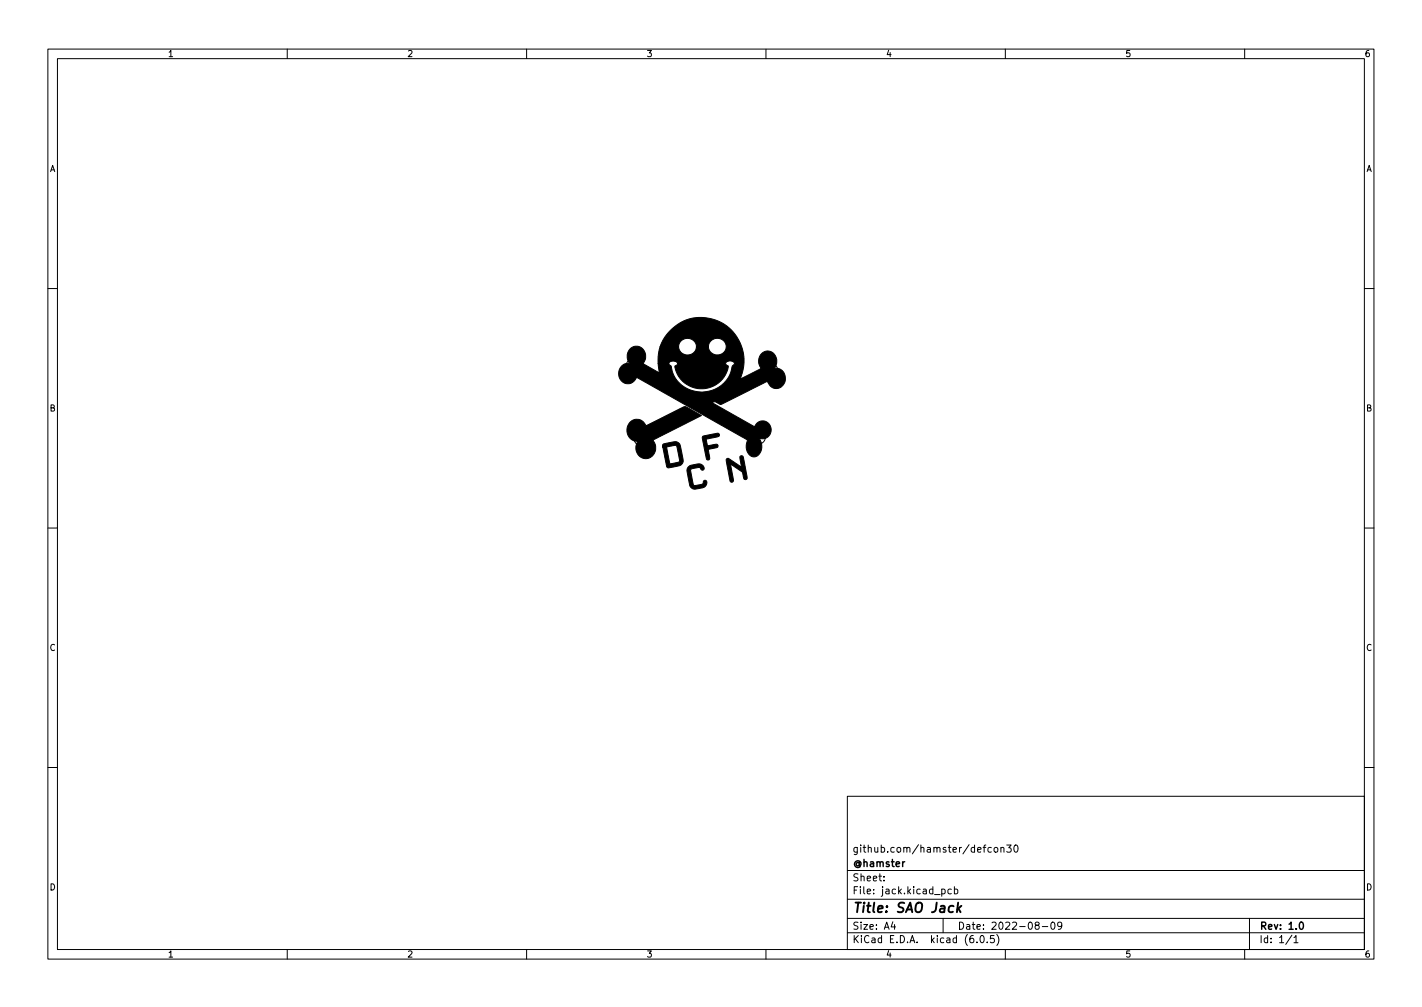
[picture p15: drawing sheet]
<svg xmlns="http://www.w3.org/2000/svg" width="297mm" height="210mm" viewBox="0 0 297 210" stroke-linecap="round" stroke-linejoin="round" font-family="sans-serif">
<defs><g id="words">
<text font-size="2.8" x="178" y="190.6">Title: SAO Jack</text>
<g font-size="2.1">
<text x="178" y="178">github.com/hamster/defcon30</text>
<text x="178" y="184">Sheet:</text>
<text x="178" y="181">@hamster</text>
<text x="178" y="186.7">File: jack.kicad_pcb</text>
<text x="178" y="196.9">KiCad E.D.A. kicad (6.0.5)</text>
<text x="178" y="194.1">Size: A4</text>
<text x="200" y="194.1">Date: 2022-08-09</text>
<text x="263" y="194.1">Rev: 1.0</text>
<text x="263" y="196.9">Id: 1/1</text>
</g>
<g font-size="1.8">
<text x="35" y="11.9">1</text>
<text x="85" y="11.9">2</text>
<text x="135" y="11.9">3</text>
<text x="185" y="11.9">4</text>
<text x="235" y="11.9">5</text>
<text x="285" y="11.9">6</text>
<text x="10.3" y="35.9">A</text>
<text x="285.3" y="35.9">A</text>
<text x="10.3" y="85.9">B</text>
<text x="285.3" y="85.9">B</text>
<text x="10.3" y="135.9">C</text>
<text x="285.3" y="135.9">C</text>
<text x="10.3" y="185.9">D</text>
<text x="285.3" y="185.9">D</text>
<text x="35" y="199.9">1</text>
<text x="85" y="199.9">2</text>
<text x="135" y="199.9">3</text>
<text x="185" y="199.9">4</text>
<text x="235" y="199.9">5</text>
<text x="285" y="199.9">6</text>
</g>
</g></defs>
<g fill="none" stroke="#000" stroke-width=".21">
<path d="M10 10.2h277v190.1h-277zM12 12.2h273v186.1h-273zM60 10.2v2M110 10.2v2M160 10.2v2M210 10.2v2M260 10.2v2M10 60.2h2M131.9 74.9a1.5 1.5 0 0 0-1.1 1.8M133.8 76a1.5 1.5 0 0 1-1.1 1.8M159.5 77a1.5 1.5 0 0 0 1 1.8M161.4 75.9a1.5 1.5 0 0 1 1 1.8"/>
<path d="M285 60.2h2M132.5 91.1a1.5 1.5 0 0 0 1 1.8M134.3 90.1a1.5 1.5 0 0 1 1.1 1.8M158.1 89.8a1.5 1.5 0 0 0-1.2 1.7M159.9 91a1.5 1.5 0 0 1-1.2 1.7M10 110.2h2M285 110.2h2M10 160.2h2M177 166.3h108v32h-108zM207.1 177l-.5-.1-.2 .3 .1 .7h.6M207.8 177l.3-.1 .3 .3v.4l-.3 .3h-.3l-.2-.3zM209.1 177.1l.2-.2 .3 .1 .1 .9"/>
<path d="M209.1 176.9v1M210.3 176.4h.9l-.5 .6 .4 .1v.7l-.2 .1-.6-.1M212 176.5l.1-.1a.8 .8 0 0 1 .6 .8 .8 .8 0 0 1-.6 .7 1 1 0 0 1-.1-1.4zM285 160.2h2M60 198.3v2M110 198.3v2M160 198.3v2M177 194.8h108M177 191.8h108M177 187.8h108M177 181.8h108M184.6 183.8v.1"/>
<path d="M184.6 183v.1M186.5 192.5l-.4 1h1M186.9 193v1M196.7 185.7l.4-.1 .3 .3-.1 .7h-.6M197 191.8v3M198.7 185.7l-.4-.1-.3 .3 .1 .7h.6M199.4 185.7l.4-.1 .3 .3-.2 .7h-.5M199.4 185.1v1.5M204.1 196.7v.1M204.9 195.4l.2-.1a.8 .8 0 0 1 .5 .8 .8 .8 0 0 1-.5 .7 1 1 0 0 1-.2-1.4zM206.2 196.7v.1M207.6 195.3h-.7v.7l.2-.1 .5 .1 .1 .2-.1 .5-.2 .1-.5-.1"/>
<path d="M208.2 195.1a1.72 1.72 0 0 1 0 2.3M210 198.3v2M216.5 193.2l-.3-.3 .1-.2 .2-.2 .4 .1 .2 .2-.1 .2-.6 .2-.2 .3 .1 .4 .2 .1h.3l.3-.3v-.2l-.3-.3M217.7 193.5h1.2M219.6 192.7l.3-.2a.8 .8 0 0 1 .5 .8 .8 .8 0 0 1-.5 .7l-.3-.1-.1-.4zM221.8 193.2l-.3 .3h-.3l-.3-.3 .2-.6 .4-.1 .2 .2a.99 .99 0 0 1-.3 1.3h-.3M260 198.3v2M261 191.8v6.5M269.9 195.3l-1.3 1.9M270.3 195.8l.4-.5v1.5M270.3 196.8h.8"/>
</g>
<path d="M271.6 192.6l.2-.1a.8 .8 0 0 1 .5 .8 .8 .8 0 0 1-.5 .7 1 1 0 0 1-.2-1.4z" fill="none" stroke="#000" stroke-width=".3"/>
<path d="M200.1 188.5l-.2 2M200.2 189.7l.5 .8M200.8 189.1l-.8 .8" fill="none" stroke="#000" stroke-width=".4"/>
<path d="M131.6 72.8a2 2 0 0 1 2.6 0 2 2 0 0 1 .5 2.5l-.3 .6 3.3 2-.2-2h2.2l.4 .5a6.5 6.5 0 0 0 6.5 5.5 6.5 6.5 0 0 0 6.5-5.6 .48 .48 0 0 0 .3-.6 .48 .48 0 0 0-.6-.3 .77 .77 0 0 0-1.2 .7l.2 .1a.45 .45 0 0 1 .4 .4 .45 .45 0 0 1-.2 .4 5.7 5.7 0 0 1-5.7 4.2 5.7 5.7 0 0 1-5.3-4.8l.1-.1a.46 .46 0 0 0 .4-.5 .46 .46 0 0 0-.5-.4l-.9 .1-.4 .4h-2.2a9.2 9.2 0 0 1 .4-3.5h3.8l.1 .2a1.88 1.88 0 0 0 1.9 1.5 1.88 1.88 0 0 0 1.8-1.6h2.5a1.82 1.82 0 0 0 2.4 1.5 1.82 1.82 0 0 0 .9-2.6 1.88 1.88 0 0 0-2.1-.7 1.88 1.88 0 0 0-1.2 1.8h-2.5v-.1a1.87 1.87 0 0 0-1.9-1.8 1.87 1.87 0 0 0-1.9 1.8h-3.8l.2-.5a9 9 0 0 1 12-4.9 9 9 0 0 1 4.5 12.1l4.4-2.2a2.08 2.08 0 0 1-.3-2.6 2.08 2.08 0 0 1 2.5-.8 2.32 2.32 0 0 1 .5 3.4 2.09 2.09 0 0 1 2.4 2.2 2.09 2.09 0 0 1-2.5 2l-.7-.5-.6-1-9 4.5a1.06 1.06 0 0 1-1.6-.1l-.4-.1-.6 .1 8.9 5.1a1.83 1.83 0 0 1 2.4-1 1.83 1.83 0 0 1 1 2.4 1.83 1.83 0 0 1-2.4 1 2.53 2.53 0 0 1-.8 3.9 2.05 2.05 0 0 1-1.8-2.9l.1-.5-.2-.3-22.9-12.9a2.76 2.76 0 0 1-1.6 1.3 2.14 2.14 0 0 1-2.2-2.2 2.14 2.14 0 0 1 2.3-2.1 2.34 2.34 0 0 1-.4-1.9zM138.5 92.8l1-.3a2.52 2.52 0 0 1 2.2 0 2.22 2.22 0 0 1 .7 1.7l.1 .6a2.11 2.11 0 0 1-.1 2.1 6.2 6.2 0 0 1-3 .7l-.9-4.3h.7l.7 3.5h.4a2.01 2.01 0 0 0 1.7-.6l-.2-1.2a3.2 3.2 0 0 0-.7-2l-2.6 .3zM131.7 88a2.01 2.01 0 0 1 3.3 .9l6.2-3.1a3.7 3.7 0 0 1 2.1-.9l3.2 1.9-10.1 5.1a2.26 2.26 0 0 1 .3 2.7 2.26 2.26 0 0 1-2.4 1.1 2.36 2.36 0 0 1-1.1-3.6 2.33 2.33 0 0 1-2.2-1.5 2.33 2.33 0 0 1 .7-2.6zM143.8 97.5l.5-.3a3.8 3.8 0 0 1 2.4-.1 .56 .56 0 0 1 .4 .5 .56 .56 0 0 1-.4 .6l-.1-.1a.84 .84 0 0 0-1.4-.4l-.7 .2-.3 .3 .6 2.9 .3 .3 1-.2a.71 .71 0 0 0 .9-.7 .43 .43 0 0 1 .6-.1 .43 .43 0 0 1 0 .6 2.28 2.28 0 0 1-2.2 1.1 1.26 1.26 0 0 1-1.5-1.4v-.4a4.1 4.1 0 0 1-.2-2.7zM146.8 91.1l2.8-.6a.44 .44 0 0 1 .7 .3 .44 .44 0 0 1-.6 .5l-2.2 .4 .3 1.4 .4-.1a2.04 2.04 0 0 1 1.7-.1 .47 .47 0 0 1 0 .5 .47 .47 0 0 1-.6 .1l-1.3 .3 .2 1.5a.43 .43 0 0 1 0 .6 .43 .43 0 0 1-.6 0l-.9-4.4zM151.8 95.8l.4-.1 2.7 1.8-.3-1.6a.44 .44 0 0 1 .2-.7 .44 .44 0 0 1 .5 .5l.6 3.3a.85 .85 0 0 1 0 1.1h-.2a1.75 1.75 0 0 1-.6-1.5l-2.5-1.7 .5 2.9a.5 .5 0 0 1 .1 .6 .5 .5 0 0 1-.6 .2l-.8-3.8z" fill="#000" stroke="#000" stroke-width=".21"/>
<use href="#words"/>
</svg>
